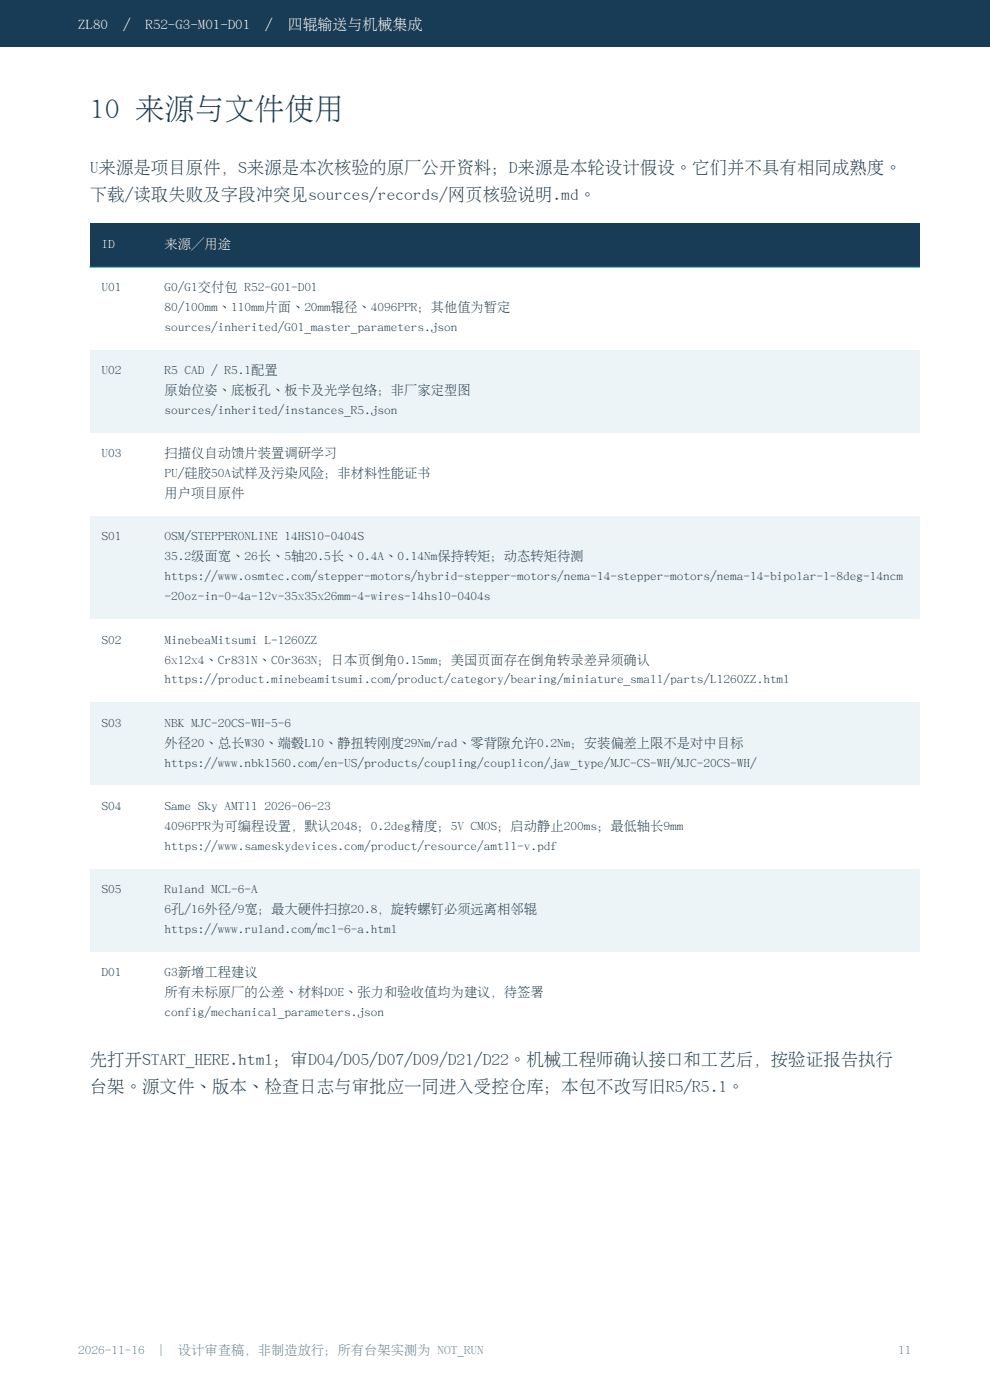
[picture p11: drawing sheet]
<svg xmlns="http://www.w3.org/2000/svg" width="210mm" height="297mm" viewBox="0 0 210 297" stroke-linecap="round" stroke-linejoin="round" font-family="sans-serif">
<defs><g id="words">
<text font-size="6.3" fill="#183b56" x="19" y="25.4">10 来源与文件使用</text>
<g font-size="3.7" fill="#243c4a">
<text x="19" y="36.9">U来源是项目原件，S来源是本次核验的原厂公开资料；D来源是本轮设计假设。它们并不具有相同成熟度。</text>
<text x="19" y="42.6">下载/读取失败及字段冲突见sources/records/网页核验说明.md。</text>
<text x="19" y="226.2">先打开START_HERE.html；审D04/D05/D07/D09/D21/D22。机械工程师确认接口和工艺后，按验证报告执行</text>
<text x="19" y="231.9">台架。源文件、版本、检查日志与审批应一同进入受控仓库；本包不改写旧R5/R5.1。</text>
</g>
<g font-size="3.2" fill="#fff">
<text x="16.6" y="6.3">ZL80</text>
<text x="26.1" y="6.3">/</text>
<text x="30.9" y="6.3">R52-G3-M01-D01</text>
<text x="56.3" y="6.3">/</text>
<text x="61" y="6.3">四辊输送与机械集成</text>
</g>
<g font-size="2.8" fill="#fff">
<text x="21.5" y="52.8">ID</text>
<text x="34.9" y="52.8">来源／用途</text>
</g>
<g font-size="2.8" fill="#243c4a">
<text x="21.5" y="61.9">U01</text>
<text x="34.9" y="61.9">G0/G1交付包 R52-G01-D01</text>
<text x="34.9" y="66.2">80/100mm、110mm片面、20mm辊径、4096PPR；其他值为暂定</text>
<text x="34.9" y="70.4">sources/inherited/G01_master_parameters.json</text>
<text x="21.5" y="79.6">U02</text>
<text x="34.9" y="79.6">R5 CAD / R5.1配置</text>
<text x="34.9" y="83.8">原始位姿、底板孔、板卡及光学包络；非厂家定型图</text>
<text x="34.9" y="88.1">sources/inherited/instances_R5.json</text>
<text x="21.5" y="97.2">U03</text>
<text x="34.9" y="97.2">扫描仪自动馈片装置调研学习</text>
<text x="34.9" y="101.5">PU/硅胶50A试样及污染风险；非材料性能证书</text>
<text x="34.9" y="105.7">用户项目原件</text>
<text x="21.5" y="114.9">S01</text>
<text x="34.9" y="114.9">OSM/STEPPERONLINE 14HS10-0404S</text>
<text x="34.9" y="119.1">35.2级面宽、26长、5轴20.5长、0.4A、0.14Nm保持转矩；动态转矩待测</text>
<text x="34.9" y="123.3">https://www.osmtec.com/stepper-motors/hybrid-stepper-motors/nema-14-stepper-motors/nema-14-bipolar-1-8deg-14ncm</text>
<text x="34.9" y="127.6">-20oz-in-0-4a-12v-35x35x26mm-4-wires-14hs10-0404s</text>
<text x="21.5" y="136.7">S02</text>
<text x="34.9" y="136.7">MinebeaMitsumi L-1260ZZ</text>
<text x="34.9" y="141">6x12x4、Cr831N、C0r363N；日本页倒角0.15mm；美国页面存在倒角转录差异须确认</text>
<text x="34.9" y="145.2">https://product.minebeamitsumi.com/product/category/bearing/miniature_small/parts/L1260ZZ.html</text>
<text x="21.5" y="154.4">S03</text>
<text x="34.9" y="154.4">NBK MJC-20CS-WH-5-6</text>
<text x="34.9" y="158.6">外径20、总长W30、端毂L10、静扭转刚度29Nm/rad、零背隙允许0.2Nm；安装偏差上限不是对中目标</text>
<text x="34.9" y="162.8">https://www.nbk1560.com/en-US/products/coupling/couplicon/jaw_type/MJC-CS-WH/MJC-20CS-WH/</text>
<text x="21.5" y="172">S04</text>
<text x="34.9" y="172">Same Sky AMT11 2026-06-23</text>
<text x="34.9" y="176.2">4096PPR为可编程设置，默认2048；0.2deg精度；5V CMOS；启动静止200ms；最低轴长9mm</text>
<text x="34.9" y="180.5">https://www.sameskydevices.com/product/resource/amt11-v.pdf</text>
<text x="21.5" y="189.7">S05</text>
<text x="34.9" y="189.7">Ruland MCL-6-A</text>
<text x="34.9" y="193.9">6孔/16外径/9宽；最大硬件扫掠20.8，旋转螺钉必须远离相邻辊</text>
<text x="34.9" y="198.1">https://www.ruland.com/mcl-6-a.html</text>
<text x="21.5" y="207.3">D01</text>
<text x="34.9" y="207.3">G3新增工程建议</text>
<text x="34.9" y="211.5">所有未标原厂的公差、材料DOE、张力和验收值均为建议，待签署</text>
<text x="34.9" y="215.8">config/mechanical_parameters.json</text>
</g>
<g font-size="2.8" fill="#647c8d">
<text x="16.6" y="287.5">2026-11-16</text>
<text x="33.5" y="287.5">|</text>
<text x="37.7" y="287.5">设计审查稿，非制造放行；所有台架实测为 NOT_RUN</text>
<text x="190.5" y="287.5">11</text>
</g>
</g></defs>
<g fill="#183b56">
<path d="M0 0h210v9.8h-210z" fill-rule="evenodd"/>
<path d="M19 47.5h176.1v9.2h-176.1z" fill-rule="evenodd"/>
</g>
<path d="M19 56.7h176.1v17.6h-176.1z" fill-rule="evenodd" fill="#fff"/>
<path d="M19 74.3h176.1v17.6h-176.1z" fill-rule="evenodd" fill="#edf4f7"/>
<path d="M19 91.9h176.1v17.7h-176.1z" fill-rule="evenodd" fill="#fff"/>
<path d="M19 109.6h176.1v21.8h-176.1z" fill-rule="evenodd" fill="#edf4f7"/>
<path d="M19 131.4h176.1v17.7h-176.1z" fill-rule="evenodd" fill="#fff"/>
<path d="M19 149.1h176.1v17.6h-176.1z" fill-rule="evenodd" fill="#edf4f7"/>
<path d="M19 166.7h176.1v17.7h-176.1z" fill-rule="evenodd" fill="#fff"/>
<path d="M19 184.4h176.1v17.6h-176.1z" fill-rule="evenodd" fill="#edf4f7"/>
<path d="M19 202h176.1v17.6h-176.1z" fill-rule="evenodd" fill="#fff"/>
<path d="M19 56.7h176.1" fill="none" stroke="#117c83" stroke-width=".21"/>
<use href="#words"/>
</svg>
